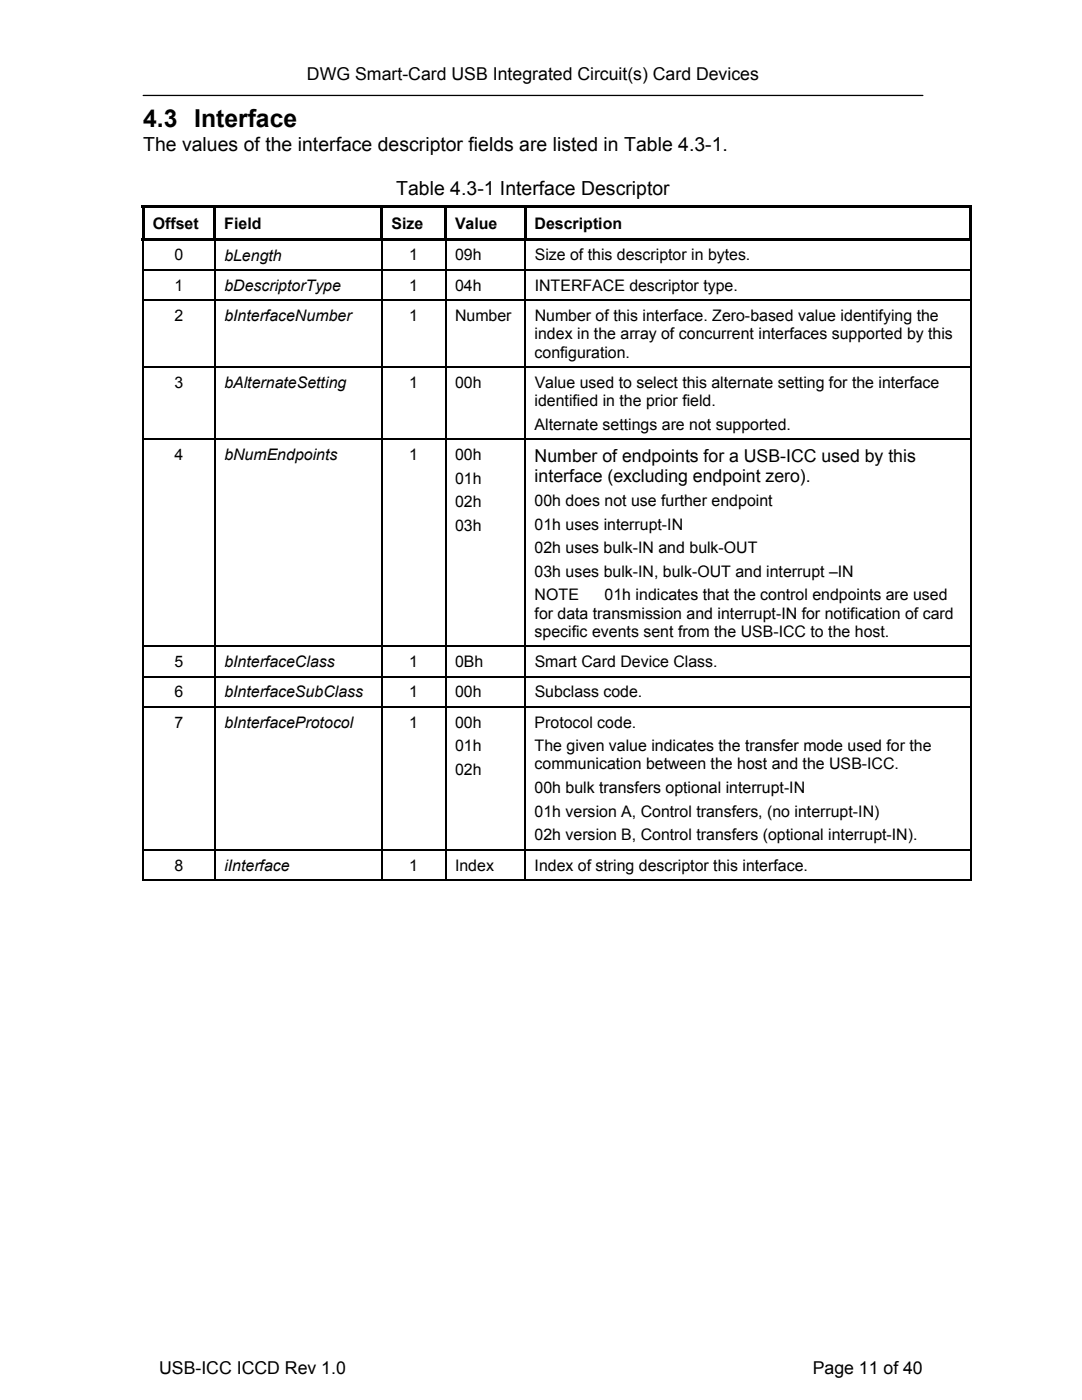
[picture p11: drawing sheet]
<svg xmlns="http://www.w3.org/2000/svg" width="216mm" height="279mm" viewBox="0 0 216 279" stroke-linecap="round" stroke-linejoin="round" font-family="sans-serif">
<defs><g id="words">
<text font-size="4.9" x="28.6" y="25.4">4.3 Interface</text>
<g font-size="3.9">
<text x="28.6" y="30.1">The values of the interface descriptor fields are listed in Table 4.3-1.</text>
<text x="79.1" y="39">Table 4.3-1 Interface Descriptor</text>
</g>
<g font-size="3.5">
<text x="61.3" y="16">DWG Smart-Card USB Integrated Circuit(s) Card Devices</text>
<text x="106.7" y="92.1">Number of endpoints for a USB-ICC used by this</text>
<text x="106.7" y="96.2">interface (excluding endpoint zero).</text>
<text x="31.7" y="274.3">USB-ICC ICCD Rev 1.0</text>
<text x="162.2" y="274.3">Page 11 of 40</text>
</g>
<g font-size="3.2">
<text x="30.5" y="45.7">Offset</text>
<text x="44.8" y="45.7">Field</text>
<text x="78.1" y="45.7">Size</text>
<text x="90.8" y="45.7">Value</text>
<text x="106.7" y="45.7">Description</text>
<text x="34.8" y="52">0</text>
<text x="44.8" y="52">bLength</text>
<text x="81.7" y="52">1</text>
<text x="90.8" y="52">09h</text>
<text x="106.7" y="52">Size of this descriptor in bytes.</text>
<text x="34.8" y="58">1</text>
<text x="44.8" y="58.1">bDescriptorType</text>
<text x="81.7" y="58">1</text>
<text x="90.8" y="58">04h</text>
<text x="106.7" y="58">INTERFACE descriptor type.</text>
<text x="34.8" y="64.1">2</text>
<text x="44.8" y="64.1">bInterfaceNumber</text>
<text x="81.7" y="64.1">1</text>
<text x="90.8" y="64.1">Number</text>
<text x="106.7" y="64.1">Number of this interface. Zero-based value identifying the</text>
<text x="106.7" y="67.7">index in the array of concurrent interfaces supported by this</text>
<text x="106.7" y="71.4">configuration.</text>
<text x="34.8" y="77.4">3</text>
<text x="44.8" y="77.4">bAlternateSetting</text>
<text x="81.7" y="77.4">1</text>
<text x="90.8" y="77.4">00h</text>
<text x="106.7" y="77.4">Value used to select this alternate setting for the interface</text>
<text x="106.7" y="81">identified in the prior field.</text>
<text x="106.7" y="85.8">Alternate settings are not supported.</text>
<text x="34.8" y="91.8">4</text>
<text x="44.8" y="91.8">bNumEndpoints</text>
<text x="81.7" y="91.8">1</text>
<text x="90.8" y="91.8">00h</text>
<text x="90.8" y="96.5">01h</text>
<text x="90.8" y="101.2">02h</text>
<text x="106.7" y="101">00h does not use further endpoint</text>
<text x="90.8" y="105.9">03h</text>
<text x="106.7" y="105.7">01h uses interrupt-IN</text>
<text x="106.7" y="110.4">02h uses bulk-IN and bulk-OUT</text>
<text x="106.7" y="115.1">03h uses bulk-IN, bulk-OUT and interrupt –IN</text>
<text x="106.7" y="119.8">NOTE</text>
<text x="120.6" y="119.8">01h indicates that the control endpoints are used</text>
<text x="106.7" y="123.5">for data transmission and interrupt-IN for notification of card</text>
<text x="106.7" y="127.1">specific events sent from the USB-ICC to the host.</text>
<text x="34.8" y="133.1">5</text>
<text x="44.8" y="133.2">bInterfaceClass</text>
<text x="81.7" y="133.1">1</text>
<text x="90.8" y="133.1">0Bh</text>
<text x="106.7" y="133.1">Smart Card Device Class.</text>
<text x="34.8" y="139.2">6</text>
<text x="44.8" y="139.2">bInterfaceSubClass</text>
<text x="81.7" y="139.2">1</text>
<text x="90.8" y="139.2">00h</text>
<text x="106.7" y="139.2">Subclass code.</text>
<text x="34.8" y="145.2">7</text>
<text x="44.8" y="145.2">bInterfaceProtocol</text>
<text x="81.7" y="145.2">1</text>
<text x="90.8" y="149.9">01h</text>
<text x="90.8" y="145.2">00h</text>
<text x="106.7" y="145.2">Protocol code.</text>
<text x="106.7" y="149.9">The given value indicates the transfer mode used for the</text>
<text x="90.8" y="154.6">02h</text>
<text x="106.7" y="153.6">communication between the host and the USB-ICC.</text>
<text x="106.7" y="158.3">00h bulk transfers optional interrupt-IN</text>
<text x="106.7" y="163">01h version A, Control transfers, (no interrupt-IN)</text>
<text x="106.7" y="167.7">02h version B, Control transfers (optional interrupt-IN).</text>
<text x="34.8" y="173.7">8</text>
<text x="44.8" y="173.8">iInterface</text>
<text x="81.7" y="173.7">1</text>
<text x="90.8" y="173.7">Index</text>
<text x="106.7" y="173.7">Index of string descriptor this interface.</text>
</g>
</g></defs>
<g fill="none" stroke="#000" stroke-width=".25">
<path d="M28.6 19.1h155.5M28.6 48v5.8M28.6 54v5.8M28.7 53.9h14M28.7 59.9h14M42.9 48v5.8M42.9 54v5.8M43 53.9h33.1M43 59.9h33.1M76.2 48v5.8M76.2 54v5.8M76.3 53.9h12.5"/>
<path d="M76.3 59.9h12.5M88.9 48v5.8M88.9 54v5.8M89 53.9h15.6M89 59.9h15.6M104.8 48v5.8M104.8 54v5.8M104.9 53.9h88.6M104.9 59.9h88.6M193.7 48v5.8M193.7 54v5.8M28.6 60.1v13"/>
<path d="M28.6 73.4v14.1M28.7 73.3h14M42.9 60.1v13M42.9 73.4v14.1M43 73.3h33.1M76.2 60.1v13M76.2 73.4v14.1M76.3 73.3h12.5M88.9 60.1v13M88.9 73.4v14.1M89 73.3h15.6M104.8 60.1v13"/>
<path d="M104.8 73.4v14.1M104.9 73.3h88.6M193.7 60.1v13M193.7 73.4v14.1M28.6 87.8v41.1M28.7 87.7h14M42.9 87.8v41.1M43 87.7h33.1M76.2 87.8v41.1M76.3 87.7h12.5M88.9 87.8v41.1M89 87.7h15.6"/>
<path d="M104.8 87.8v41.1M104.9 87.7h88.6M193.7 87.8v41.1M28.6 129.1v5.8M28.6 135.2v5.7M28.7 129h14M28.7 135h14M42.9 129.1v5.8M42.9 135.2v5.7M43 129h33.1M43 135h33.1M76.2 129.1v5.8"/>
<path d="M76.2 135.2v5.7M76.3 129h12.5M76.3 135h12.5M88.9 129.1v5.8M88.9 135.2v5.7M89 129h15.6M89 135h15.6M104.8 129.1v5.8M104.8 135.2v5.7M104.9 129h88.6M104.9 135h88.6M193.7 129.1v5.8"/>
<path d="M193.7 135.2v5.7M28.6 141.2v28.3M28.7 141.1h14M42.9 141.2v28.3M43 141.1h33.1M76.2 141.2v28.3M76.3 141.1h12.5M88.9 141.2v28.3M89 141.1h15.6M104.8 141.2v28.3M104.9 141.1h88.6M193.7 141.2v28.3"/>
<path d="M28.4 175.6h14.3M28.6 169.7v6M28.7 169.6h14M42.9 169.7v6M43 169.6h33.1M43 175.6h33.1M76.2 169.7v6M76.3 169.6h12.5M76.3 175.6h12.5M88.9 169.7v6M89 169.6h15.6M89 175.6h15.6"/>
<path d="M104.8 169.7v6M104.9 169.6h88.6M104.9 175.6h88.6M193.7 169.7v6"/>
</g>
<g fill="#000">
<path d="M28.3 40.9h.5v.6h-.5zM28.3 40.9h165.6v.6h-165.6zM28.3 41.5h.5v6h-.5zM28.3 47.5h.5v.5h-.5zM28.3 47.5h165.6v.5h-165.6zM28.4 53.8h.3v.2h-.3zM28.4 59.8h.3v.3h-.3zM42.6 41.5h.5v6h-.5zM42.7 53.8h.3v.2h-.3zM42.7 59.8h.3v.3h-.3zM75.9 41.5h.6v6h-.6zM76.1 53.8h.2v.2h-.2z"/>
<path d="M76.1 59.8h.2v.3h-.2zM88.6 41.5h.6v6h-.6zM88.8 53.8h.2v.2h-.2zM88.8 59.8h.2v.3h-.2zM104.5 41.5h.5v6h-.5zM104.6 53.8h.3v.2h-.3zM104.6 59.8h.3v.3h-.3zM193.4 40.9h.5v.6h-.5zM193.4 41.5h.5v6h-.5zM193.4 47.5h.5v.5h-.5zM193.5 53.8h.3v.2h-.3zM193.5 59.8h.3v.3h-.3z"/>
<path d="M28.4 73.1h.3v.3h-.3zM42.7 73.1h.3v.3h-.3zM76.1 73.1h.2v.3h-.2zM88.8 73.1h.2v.3h-.2zM104.6 73.1h.3v.3h-.3zM193.5 73.1h.3v.3h-.3zM28.4 87.5h.3v.3h-.3zM42.7 87.5h.3v.3h-.3zM76.1 87.5h.2v.3h-.2zM88.8 87.5h.2v.3h-.2zM104.6 87.5h.3v.3h-.3zM193.5 87.5h.3v.3h-.3z"/>
<path d="M28.4 128.9h.3v.2h-.3zM28.4 134.9h.3v.3h-.3zM42.7 128.9h.3v.2h-.3zM42.7 134.9h.3v.3h-.3zM76.1 128.9h.2v.2h-.2zM76.1 134.9h.2v.3h-.2zM88.8 128.9h.2v.2h-.2zM88.8 134.9h.2v.3h-.2zM104.6 128.9h.3v.2h-.3zM104.6 134.9h.3v.3h-.3zM193.5 128.9h.3v.2h-.3zM193.5 134.9h.3v.3h-.3z"/>
<path d="M28.4 140.9h.3v.3h-.3zM42.7 140.9h.3v.3h-.3zM76.1 140.9h.2v.3h-.2zM88.8 140.9h.2v.3h-.2zM104.6 140.9h.3v.3h-.3zM193.5 140.9h.3v.3h-.3zM28.4 169.5h.3v.2h-.3zM42.7 169.5h.3v.2h-.3zM76.1 169.5h.2v.2h-.2zM88.8 169.5h.2v.2h-.2zM104.6 169.5h.3v.2h-.3zM193.5 169.5h.3v.2h-.3z"/>
<path d="M193.5 175.5h.3v.2h-.3z"/>
</g>
<use href="#words"/>
</svg>
